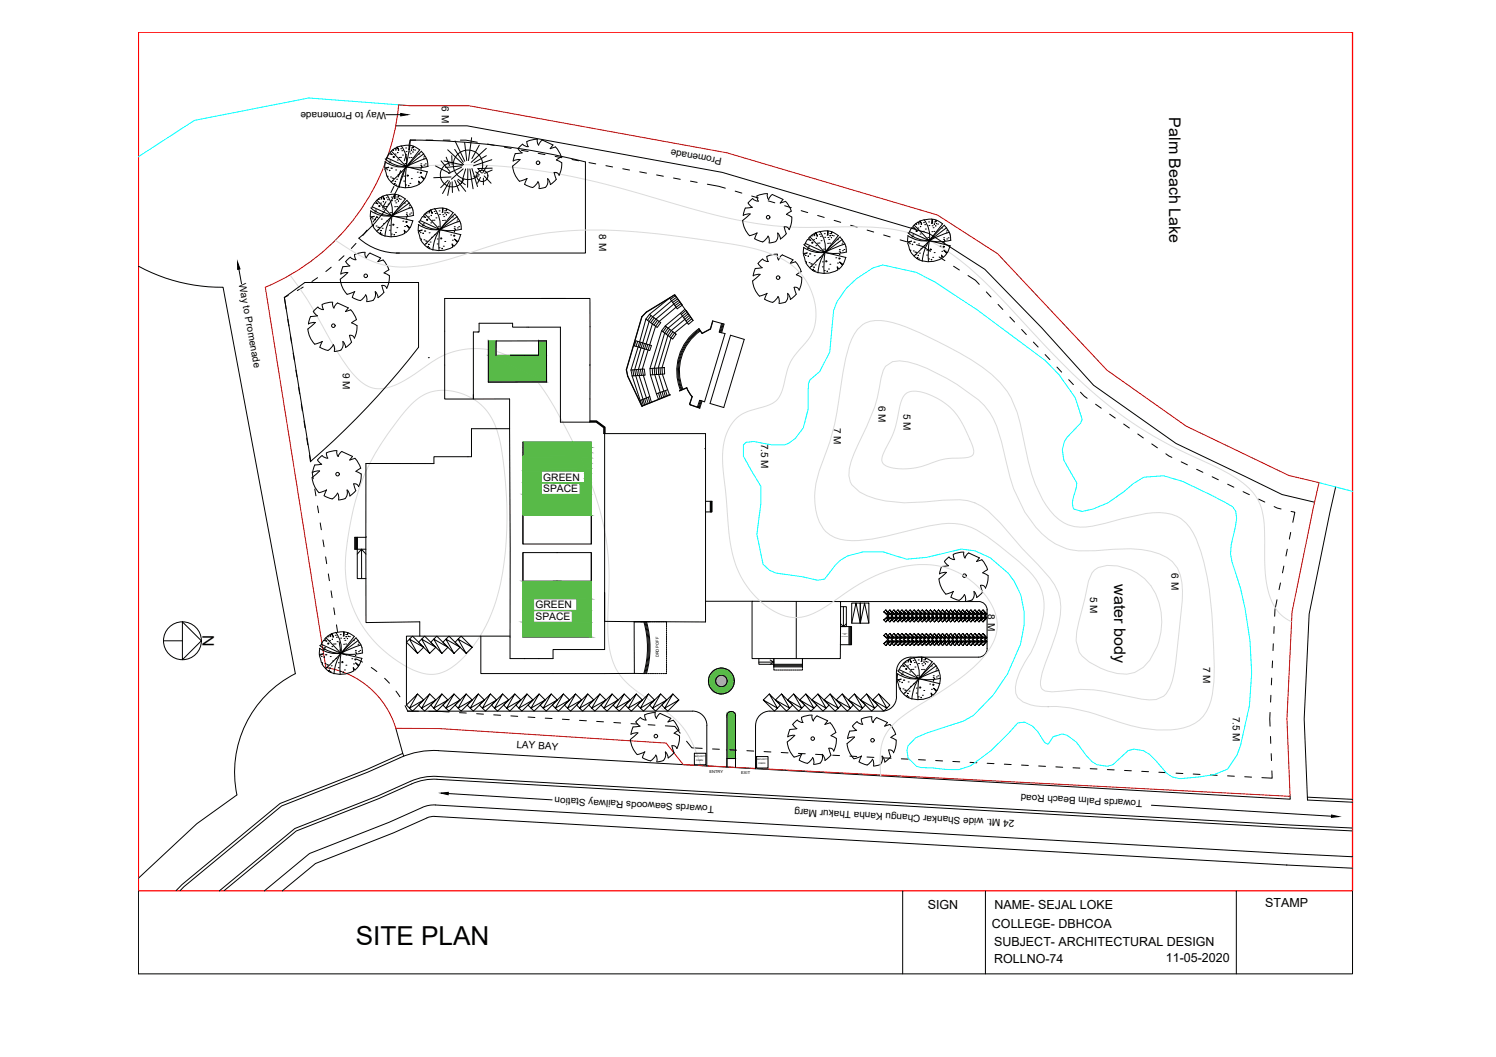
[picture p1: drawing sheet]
<svg xmlns="http://www.w3.org/2000/svg" width="841mm" height="594mm" viewBox="0 0 841 594" stroke-linecap="round" stroke-linejoin="round" font-family="sans-serif">
<defs><g id="words">
<text font-size="14.7" x="200" y="531">SITE PLAN</text>
<g font-size="9">
<text x="657" y="66" transform="rotate(90 657 66)">Palm Beach Lake</text>
<text x="626" y="328" transform="rotate(90 626 328)">water body</text>
<text x="114" y="357" transform="rotate(90 114 357)">N</text>
</g>
<g font-size="7">
<text x="711" y="510">STAMP</text>
<text x="522" y="511">SIGN</text>
<text x="559" y="511">NAME- SEJAL LOKE</text>
<text x="558" y="522">COLLEGE- DBHCOA</text>
<text x="559" y="532">SUBJECT- ARCHITECTURAL DESIGN</text>
<text x="559" y="541">ROLLNO-74</text>
<text x="655" y="541">11-05-2020</text>
</g>
<g font-size="5.8">
<text x="305" y="270">GREEN</text>
<text x="305" y="277">SPACE</text>
<text x="301" y="342">GREEN</text>
<text x="301" y="349">SPACE</text>
</g>
<g font-size="5.6">
<text x="248" y="60" transform="rotate(90 248 60)">6 M</text>
<text x="217" y="63" transform="rotate(-180 217 63)">Way to Promenade</text>
<text x="406" y="89" transform="rotate(-170 406 89)">Promenade</text>
<text x="337" y="132" transform="rotate(90 337 132)">8 M</text>
<text x="134" y="160" transform="rotate(80 134 160)">Way to Promenade</text>
<text x="193" y="210" transform="rotate(90 193 210)">9 M</text>
<text x="494" y="228" transform="rotate(90 494 228)">6 M</text>
<text x="508" y="232" transform="rotate(90 508 232)">5 M</text>
<text x="469" y="240" transform="rotate(90 469 240)">7 M</text>
<text x="428" y="249" transform="rotate(90 428 249)">7.5 M</text>
<text x="659" y="322" transform="rotate(90 659 322)">6 M</text>
<text x="613" y="335" transform="rotate(90 613 335)">5 M</text>
<text x="555" y="345" transform="rotate(90 555 345)">8 M</text>
<text x="676" y="375" transform="rotate(90 676 375)">7 M</text>
<text x="693" y="403" transform="rotate(90 693 403)">7.5 M</text>
<text x="290" y="420" transform="rotate(4 290 420)">LAY BAY</text>
<text x="642" y="450" transform="rotate(-177 642 450)">Towards Palm Beach Road</text>
<text x="401" y="453" transform="rotate(-177 401 453)">Towards Seawoods Railway Station</text>
<text x="570" y="461" transform="rotate(-177 570 461)">24 Mt. wide Shankar Changu Kanha Thakur Marg</text>
</g>
<g font-size="2.2">
<text x="370" y="369" transform="rotate(-90 370 369)">DROP OFF</text>
<text x="399" y="434">ENTRY</text>
<text x="417" y="435">EXIT</text>
</g>
<g font-size="1.3">
<text x="390" y="426">SECURITY</text>
<text x="391" y="427">CABIN</text>
<text x="425" y="427">SECURITY</text>
<text x="426" y="429">CABIN</text>
</g>
<g font-size=".6">
<text x="473" y="358">UNLOADING</text>
<text x="473" y="356">LOADING</text>
<text x="474" y="357">AND</text>
</g>
</g></defs>
<!-- layer: 0 -->
<path d="M78 18h682v483h-682z" fill="none" stroke="#f00" stroke-width=".72"/>
<g fill="none" stroke="#000" stroke-width=".56">
<path d="M217 64h8M222 71h41l143 26 116 34 32 20 32 33 29 33 46 32 60 29 18 4M231 79l-1 2M231 79a408 408 0 0 1 98 12v51h-106M231 79h3M231 79a79 79 0 0 1-29 55 33 33 0 0 0 23 8M239 79h4M249 79h4M259 79l9 1M305 79l6 2M225 96l-1 3M228 87l-1 3"/>
<path d="M274 81l4 1M284 83h3M293 84l4 1M303 86l3 1M312 88l4 1M322 90h3M331 91l4 1M341 93l3 1M350 95l4 1M360 97h3M369 98l4 1M217 113l-2 4"/>
<path d="M221 105l-1 3M379 100l3 1M388 102l4 1M398 104l10 2M413 107l4 2M423 110l3 1M432 113l4 1M434 109l6 3M441 116l4 1M450 118l4 1M200 137l-3 3M206 129l-2 3"/>
<path d="M212 122l-2 3M460 121l3 1M469 124l4 1M478 127l4 1M487 129l4 1M497 132l3 1M506 135l4 1M515 138l4 1 4 2M78 150a97 97 0 0 0 47 11l41 218a62 62 0 0 0-33 68l-22 16-33 31M134 151l2 8M179 156l-4 2M186 150l-3 3"/>
<path d="M193 144l-2 2M208 142l6 3M440 143l6 3M528 144l3 3M536 150l3 2M544 155l4 3 3 2M160 167l11-8h64v36a446 446 0 0 1-60 64zM162 179v4M162 166l-2 1 1 7M170 161l-3 2M190 170l6 3M304 168h28v69"/>
<path d="M318 168h-68v56h16M378 169l-11 9M379 171l-10 8M554 164l3 3M561 171l3 3M568 178l2 3M163 189l1 4M165 198v4M269 187h-3v37M275 192v23h32M279 200v-8h28v23M303 192v8h-16"/>
<path d="M315 184v53h20l4 3v4h58v106l-40-1M315 184h-27v-2h-19v5M360 196l-3 12M362 196l-3 12M365 181l-4 12M367 182l-4 11M411 188l7 3M574 185l3 3M581 192l3 3M588 199l2 3M166 208l1 4M168 218v3"/>
<path d="M241 201h.1M331 205h.1M368 211l3 10M370 210l3 10M594 206l3 3M601 213l2 3M169 227l1 4M171 237l1 3M266 222v2h20v17M332 237h3l5 3v109v-16M332 237h3l5 3v4M376 222h1l-16 6 9-4"/>
<path d="M399 227l8 2M607 220l4 4M616 227l3 2M624 233l3 2M632 238l3 3M172 246l1 4M174 256l1 4M192 254l6 3M263 257h-19v4M286 241l1 129h24v-5h29v-16h21M286 241h-21v16h-2M396 252h.1"/>
<path d="M640 244l3 2M648 249l3 3M655 255l4 2M664 260l4 1M175 265l1 4M177 275l1 4M673 264l3 1M681 268l4 2M690 272l4 2M699 276l3 2M751 274l-15 71-3 59 2 46 25 1M178 284l1 4"/>
<path d="M180 294l1 4M311 290h5M313 290h19v16h-38v-16h19M397 282h3v6h-3M399 282v6M400 282v6M708 281l3 1M716 285l4 1M726 299l-1 4M726 287l2 1-1 6M182 303v4M183 313l1 4"/>
<path d="M200 302v7M201 302v23h5M203 309l-2 2M206 302h-7v7h7M206 311l-3-2v16M294 306v-57h38v57M294 311v47h38v-47M313 311h19v16h-19M313 311h-19v16h19M545 311l6 3M722 318l-1 4M724 309l-1 3"/>
<path d="M185 323v3M186 332l1 4M311 327h5M397 338h26M423 338h50l-1 32h-49zM448 338v32M472 338h78M479 339h5v11h-5zM484 339h4v11h-4zM550 338a5 5 0 0 1 5 5M718 337l-1 9M720 328l-1 3"/>
<path d="M103 350l10 10-10 11zM188 342v3M189 351l1 4M236 349v9h51M236 358h-8v38M270 358v21l87-1M357 349v29M357 349h8M362 349a53 53 0 0 1 0 30M363 349a54 54 0 0 1 0 30h1M363 349a54 54 0 0 1 0 30M365 349h.1"/>
<path d="M365 349h1M366 349h1M368 349h.1M369 349h1M370 349h1M371 349h1M373 349h.1M374 349h1v1M375 350v1M375 352h.1M375 353v1M375 354v1"/>
<path d="M375 355v1M375 356v1M375 358h.1M375 359v1M375 360v1M473 341h3v11h-3h6v10h-7M473 351l1 1M474 341v11l2-1M477 352v10M478 352v10M479 350l2-11 3 11 2-11 2 11M497 348l1 2 2-3-1-1-2 2 3-1-2 3"/>
<path d="M498 356l2 3-3-2 2 2 1-1-2-2-1 1M498 343l2 3-3-2 2 2 1-1-2-2-1 1M499 348l1 2 3-3-2-1-2 2 3-1-2 3M500 356l2 3-3-2 2 2 2-1-3-2-1 1M500 343l2 3-3-2 2 2 2-1-3-2-1 1M501 348l2 2 2-3-1-1-3 2 3-1-1 3M503 356l1 3-3-2 3 2 1-1-2-2-2 1M503 343l1 3-3-2 3 2 1-1-2-2-2 1M504 348l1 2 2-3-1-1-2 2 3-1-2 3M505 356l2 3-3-2 2 2 1-1-2-2-1 1M505 343l2 3-3-2 2 2 1-1-2-2-1 1M506 348l1 2 2-3-1-1-2 2 3-1-2 3"/>
<path d="M507 356l2 3-3-2 2 2 1-1-2-2-1 1M507 343l2 3-3-2 2 2 1-1-2-2-1 1M508 348l1 2 3-3-1-1-3 2 3-1-2 3M509 356l2 3-3-2 3 2 1-1-3-2-1 1M509 343l2 3-3-2 3 2 1-1-3-2-1 1M511 348l1 2 2-3-1-1-2 2 2-1-1 3M512 356l1 3-2-2 2 2 1-1-2-2-1 1M512 343l1 3-2-2 2 2 1-1-2-2-1 1M513 348l1 2 2-3-1-1-2 2 3-1-2 3M514 356l2 3-3-2 2 2 1-1-2-2-1 1M514 343l2 3-3-2 2 2 1-1-2-2-1 1M515 348l1 2 2-3-1-1-2 2 3-1-2 3"/>
<path d="M516 356l2 3-3-2 2 2 1-1-2-2-1 1M516 343l2 3-3-2 2 2 1-1-2-2-1 1M517 348l1 2 3-3-1-1-3 2 3-1-2 3M518 356l2 3-3-2 3 2 1-1-3-2-1 1M518 343l2 3-3-2 3 2 1-1-3-2-1 1M520 348l1 2 2-3-1-1-2 2 2-1-1 3M521 356l1 3-2-2 2 2 1-1-2-2-1 1M521 343l1 3-2-2 2 2 1-1-2-2-1 1M522 348l1 2 2-3-1-1-2 2 3-1-2 3M523 356l2 3-3-2 2 2 1-1-2-2-1 1M523 343l2 3-3-2 2 2 1-1-2-2-1 1M524 348l1 2 3-3-2-1-2 2 3-1-2 3"/>
<path d="M525 356l2 3-3-2 2 2 2-1-3-2-1 1M525 343l2 3-3-2 2 2 2-1-3-2-1 1M526 348l2 2 2-3-1-1-3 2 3-1-1 3M528 356l1 3-3-2 3 2 1-1-2-2-2 1M528 343l1 3-3-2 3 2 1-1-2-2-2 1M529 348l1 2 2-3-1-1-2 2 3-1-2 3M530 356l2 3-3-2 2 2 1-1-2-2-1 1M530 343l2 3-3-2 2 2 1-1-2-2-1 1M531 348l1 2 2-3-1-1-2 2 3-1-2 3M532 356l2 3-3-2 2 2 1-1-2-2-1 1M532 343l2 3-3-2 2 2 1-1-2-2-1 1M533 348l1 2 3-3-1-1-3 2 3-1-2 3"/>
<path d="M534 356l2 3-3-2 3 2 1-1-3-2-1 1M534 343l2 3-3-2 3 2 1-1-3-2-1 1M536 348l1 2 2-3-1-1-2 2 2-1-1 3M537 356l1 3-2-2 2 2 1-1-2-2-1 1M537 343l1 3-2-2 2 2 1-1-2-2-1 1M538 348l1 2 2-3-1-1-2 2 3-1-2 3M539 356l2 3-3-2 2 2 1-1-2-2-1 1M539 343l2 3-3-2 2 2 1-1-2-2-1 1M540 348l1 2 3-3-2-1-2 2 3-1-2 3M541 356l2 3-3-2 2 2 2-1-3-2-1 1M541 343l2 3-3-2 2 2 2-1-3-2-1 1M542 348l2 2 2-3-1-1-3 2 3-1-1 3"/>
<path d="M544 356l1 3-3-2 3 2 1-1-2-2-2 1M544 343l1 3-3-2 3 2 1-1-2-2-2 1M545 348l1 2 2-3-1-1-2 2 3-1-2 3M546 356l2 3-3-2 2 2 1-1-2-2-1 1M546 343l2 3-3-2 2 2 1-1-2-2-1 1M547 348l1 2 2-3-1-1-2 2 3-1-2 3M548 356l2 3-3-2 2 2 1-1-2-2-1 1M548 343l2 3-3-2 2 2 1-1-2-2-1 1M549 348l1 2 3-3-1-1-3 2 3-1-2 3M550 356l2 3-3-2 3 2 1-1-3-2-1 1M550 343l2 3-3-2 3 2 1-1-3-2-1 1M552 348l1 2 2-3-1-1-2 2 2-1-1 3"/>
<path d="M553 356l1 3-2-2 2 2 1-1-2-2-1 1M553 343l1 3-2-2 2 2 1-1-2-2-1 1M555 343v22M716 352v4M92 360h11M191 361l1 6M192 367l3 1M200 370l4 2M209 375l3 2M238 364l-8-5 5 8 3-3-6-6-4 3 7 6M245 364l-8-5 5 8 3-3-6-6-4 3 7 6M252 364l-8-5 4 8 4-3-6-6-4 3 6 6"/>
<path d="M259 364l-8-5 4 8 4-3-7-6-3 3 6 6M265 364l-7-5 4 8 3-3-6-6-3 3 6 6M357 378l5 1M362 379h1M364 379h1M366 379h.1M367 379h1M368 379h1M369 379h1M370 379h1M372 379h.1M373 379h1"/>
<path d="M375 378l-1 1M375 361v1M375 362v1M375 364h.1M375 365v1M375 366v1M375 367v1M375 368v1M375 370h.1M375 371v1M375 372v1M375 373v1"/>
<path d="M375 374v1M375 376h.1M375 377v1M427 370v3h24M433 371l2 1h-8M435 376v1h1M435 370v6M435 374h16M435 375h16M435 372l-2 1M436 377h1M437 377h1"/>
<path d="M438 377h1M440 377h.1M441 377h1M442 377h1M443 377h1M444 377h1M446 377h1M447 377h1M448 377h1M449 377h1M451 376v1M451 370v6"/>
<path d="M497 362l1 1 2-2-1-2-2 3 3-2-2 3M499 362l1 1 3-2-2-2-2 3 3-2-2 3M501 362l2 1 2-2-1-2-3 3 3-2-1 3M504 362l1 1 2-2-1-2-2 3 3-2-2 3M506 362l1 1 2-2-1-2-2 3 3-2-2 3M508 362l1 1 3-2-1-2-3 3 3-2-2 3M511 362l1 1 2-2-1-2-2 3 2-2-1 3M513 362l1 1 2-2-1-2-2 3 3-2-2 3M515 362l1 1 2-2-1-2-2 3 3-2-2 3M517 362l1 1 3-2-1-2-3 3 3-2-2 3M520 362l1 1 2-2-1-2-2 3 2-2-1 3M522 362l1 1 2-2-1-2-2 3 3-2-2 3"/>
<path d="M524 362l1 1 3-2-2-2-2 3 3-2-2 3M526 362l2 1 2-2-1-2-3 3 3-2-1 3M529 362l1 1 2-2-1-2-2 3 3-2-2 3M531 362l1 1 2-2-1-2-2 3 3-2-2 3M533 362l1 1 3-2-1-2-3 3 3-2-2 3M536 362l1 1 2-2-1-2-2 3 2-2-1 3M538 362l1 1 2-2-1-2-2 3 3-2-2 3M540 362l1 1 3-2-2-2-2 3 3-2-2 3M542 362l2 1 2-2-1-2-3 3 3-2-1 3M545 362l1 1 2-2-1-2-2 3 3-2-2 3M547 362l1 1 2-2-1-2-2 3 3-2-2 3M549 362l1 1 3-2-1-2-3 3 3-2-2 3"/>
<path d="M550 369h-38a8 8 0 0 0-8 8v15a8 8 0 0 1-8 8h-63a8 8 0 0 0-8 8v24M552 362l1 1 2-2-1-2-2 3 2-2-1 3M555 364a5 5 0 0 1-5 5M715 371v4M716 362v4M216 381l3 3M223 388l2 4M228 397l1 3M229 400h160a8 8 0 0 1 8 8v23M229 400h6M235 390l-7 6 4 4 6-7-3-3-5 8 8-5M241 400h11"/>
<path d="M242 390l-7 6 4 4 6-7-3-3-5 8 8-5M248 390l-6 6 4 4 6-7-4-3-4 8 8-5M255 390l-6 6 3 4 7-7-4-3-4 8 8-5M262 390l-6 6 3 4 6-7-3-3-4 8 7-5M269 390l-6 6 3 4 6-7-3-3-5 8 8-5M276 390l-7 6 4 4 6-7-3-3-5 8 8-5M283 390l-7 6 4 4 6-7-3-3-5 8 8-5M289 390l-6 6 4 4 6-7-4-3-4 8 8-5M296 390l-6 6 3 4 7-7-4-3-4 8 8-5M303 390l-6 6 3 4 7-7-4-3-4 8 8-5M310 390l-6 6 3 4 6-7-3-3-5 8 8-5M317 390l-7 6 4 4 6-7-3-3-5 8 8-5"/>
<path d="M324 390l-7 6 4 4 6-7-3-3-5 8 8-5M330 390l-6 6 4 4 6-7-4-3-4 8 8-5M337 390l-6 6 3 4 7-7-4-3-4 8 8-5M344 390l-6 6 3 4 6-7-3-3-4 8 7-5M351 390l-6 6 3 4 6-7-3-3-5 8 8-5M358 390l-7 6 4 4 6-7-3-3-5 8 8-5M365 390l-7 6 4 4 6-7-3-3-5 8 8-5M371 390l-6 6 4 4 6-7-4-3-4 8 8-5M378 390l-6 6 3 4 7-7-4-3-4 8 8-5M432 390l7 6-4 4-6-7 3-3 5 8-8-5M439 390l7 6-4 4-6-7 3-3 5 8-8-5M446 390l6 6-3 4-6-7 3-3 5 8-8-5"/>
<path d="M453 390l6 6-3 4-6-7 3-3 5 8-8-5M460 390l6 6-3 4-7-7 4-3 4 8-8-5M467 390l6 6-3 4-7-7 4-3 4 8-8-5M474 390l6 6-4 4-6-7 4-3 4 8-8-5M480 390l7 6-4 4-6-7 3-3 5 8-8-5M487 390l6 6-3 4-6-7 3-3 5 8-8-5M494 390l6 6-3 4-6-7 3-3 5 8-8-5M589 397h.1M714 391v4M715 381v4M223 409l3 14-20 9-49 20-55 45-3 4M258 401h4"/>
<path d="M268 401h4M278 402h3M287 402l4 1M297 403h4M307 404h3M316 404h4M326 405h4M335 405l4 1M345 406h4M355 407h4M364 407l4 1M371 401l6 3"/>
<path d="M374 408h5l3 4M386 417l3 3 6 1M413 402v29M414 402a2.4 2.4 0 0 0-3-2 2.4 2.4 0 0 0-2 2v29v-5h4M459 402l6 3M493 403l6 3M714 400v8M714 414v4M225 426l-18 8-49 19-57 48M226 423l1 2M246 438l514 29M246 438h-6l-6 2-21 9-46 18-41 34"/>
<path d="M247 422l478 27v-1M247 422h-11l-11 4M390 423h7v7h-7zM401 421h3M410 421l4 1M420 422h4M425 425h7v7h-7zM430 422l3 1M439 423h4M449 423l4 1M458 424h4M468 424l4 1"/>
<path d="M478 425h4M487 425l4 1M497 426h4M507 426l4 1M516 427h4M526 427l4 1M536 428h4M545 428l4 1M555 429h4M565 429l3 1M574 430h4M584 431h4"/>
<path d="M594 431h3M603 432h4M613 432h4M623 433h3M632 433h4M642 434h4M651 434h4M661 435h4M671 435h4M680 436h4M690 436h4M700 437h4"/>
<path d="M715 424v3M715 433v4h-6M240 460l-19 8-44 17-18 16M244 459l479 27M245 459l-5 1M252 446l58 4M647 453l102 6M735 448l25 1M724 480l-481-28-5 1-19 9-45 18-25 21M724 480h.1M724 480l36 2M760 465l-518-29-5 1-5 2-20 8-46 19-43 35"/>
<path d="M723 486h.1M723 486l37 2M78 501v46h682v-46M507 501v46M554 501v46M695 501v46"/>
<circle cx="103" cy="360" r="11"/>
<circle cx="406" cy="383" r="7"/>
<circle cx="406" cy="383" r="3"/>
</g>
<g fill="#58ba48" stroke="#58ba48" stroke-width=".56">
<path d="M411 400h1z"/>
<path d="M303 192h4z"/>
<path d="M275 192h4z"/>
<path d="M275 200h32v15z"/>
<path d="M331 269h1v2z"/>
<path d="M411 400h1zM410 400h2z"/>
<path d="M410 400h2zM410 400h2z"/>
<path d="M410 400l3 1zM409 401h4z"/>
<path d="M409 401h4zM409 401h4h-4z"/>
<path d="M409 401h4zM409 401h4h-4z"/>
<path d="M409 401l4 1v-1zM409 401l4 1h-4z"/>
<path d="M409 402h4zM409 402h4h-4z"/>
<path d="M409 402l4 19v-19zM409 402l4 19h-4zM409 421l4 1zM409 421l4 1z"/>
<path d="M409 422l4 4v-4zM409 422l4 4h-4z"/>
<path d="M303 192l4 8v-8zM303 192l4 8h-4z"/>
<path d="M287 200h20zM279 200h28z"/>
<path d="M275 192l4 8v-8zM275 192l4 8h-4z"/>
<path d="M275 200v15h32zM275 215h32z"/>
<path d="M322 249l10 2v-2zM322 249l10 2h-8z"/>
<path d="M294 249l30 2-2-2zM294 249l30 2h-30z"/>
<path d="M324 251l8 3v-3zM324 251l8 3h-7z"/>
<path d="M294 251l31 3-1-3zM294 251l31 3h-31z"/>
<path d="M294 254l32 2-1-2zM294 254l32 2h-32z"/>
<path d="M325 254l7 3v-3zM325 254l7 3h-6z"/>
<path d="M294 256l32 1v-1zM294 256l32 1h-32z"/>
<path d="M326 257l6 3v-3zM326 257l6 3h-4z"/>
<path d="M294 257l34 3-2-3zM294 257l34 3h-34z"/>
<path d="M328 260l4 3v-3zM328 260l4 3h-3z"/>
<path d="M294 260l35 3-1-3zM294 260l35 3h-35z"/>
<path d="M294 263l36 2-1-2zM294 263l36 2h-36z"/>
<path d="M329 263l3 3v-3zM329 263l3 3h-2z"/>
<path d="M329 265l1 1v-1zM329 265l1 1h-1z"/>
<path d="M330 266l2 3v-3zM330 266l2 3h-1z"/>
<path d="M329 266l2 3-1-3zM329 266l2 3h-2z"/>
<path d="M294 265l10 6v-6zM294 265l10 6h-10z"/>
<path d="M329 269l3 2-1-2zM329 269l3 2h-3z"/>
<path d="M331 269l1 2zM332 271v1z"/>
<path d="M294 271h38zM294 271h38z"/>
<path d="M326 271l6 1v-1zM326 271l6 1h-6z"/>
<path d="M294 271l10 7v-7zM294 271l10 7h-10z"/>
<path d="M326 272l6 6v-6zM326 272l6 6h-6z"/>
<path d="M294 278l38 12v-12zM294 278l38 12h-38z"/>
<path d="M294 327l38 10v-10zM294 327l38 10h-38z"/>
<path d="M294 337l6 6v-6zM294 337l6 6h-6z"/>
<path d="M324 337l8 6v-6zM324 337l8 6h-8z"/>
<path d="M294 343h38zM294 343h38z"/>
<path d="M294 343l6 7v-7zM294 343l6 7h-6z"/>
<path d="M322 343l10 7v-7zM322 343l10 7h-10z"/>
<path d="M294 350l38 8v-8zM294 350l38 8h-38z"/>
<path d="M405 376h2zM404 376h3z"/>
<path d="M404 376h4zM403 376h5z"/>
<path d="M403 376h6zM402 376h1h6z"/>
<path d="M402 376l8 1-1-1zM401 377l1-1 8 1z"/>
<path d="M401 377l10 1-1-1zM401 377l10 1h-11z"/>
<path d="M400 378l12 1-1-1zM400 378l12 1h-12z"/>
<path d="M400 379l12 1v-1zM400 379l12 1h-13z"/>
<path d="M406 380h6zM406 380h6z"/>
<path d="M399 380h6zM399 380h6z"/>
<path d="M406 380h6zM406 380h6z"/>
<path d="M399 380h6zM399 380h6z"/>
<path d="M406 380h6zM406 380h6z"/>
<path d="M399 380h6zM399 380h5z"/>
<path d="M407 380h5zM407 380h5z"/>
<path d="M399 380h5zM399 380h5z"/>
<path d="M407 380l5 1v-1zM407 380l5 1z"/>
<path d="M399 380l4 1 1-1zM399 380l4 1h-4z"/>
<path d="M408 381h4zM408 381h4z"/>
<path d="M399 381h4zM399 381h4z"/>
<path d="M408 381h5h-1zM408 381h5h-5z"/>
<path d="M399 381h4zM399 381h4h-5z"/>
<path d="M408 381l5 1v-1zM408 381l5 1h-4z"/>
<path d="M398 381l5 1v-1zM398 381l5 1h-5z"/>
<path d="M409 382h4zM409 382h4z"/>
<path d="M398 382h5zM398 382h5z"/>
<path d="M409 382h4zM409 382h4h-4z"/>
<path d="M398 382h4h1zM398 382h4h-4z"/>
<path d="M409 382l4 1v-1zM409 382l4 1h-4z"/>
<path d="M398 382l4 1v-1zM398 382l4 1h-4z"/>
<path d="M409 383h4zM409 383h4h-4z"/>
<path d="M398 383h4zM398 383h4h-4z"/>
<path d="M409 383l4 1v-1zM409 383l4 1h-4z"/>
<path d="M398 383l5 1-1-1zM398 383l5 1h-5z"/>
<path d="M409 384h4zM409 384h4z"/>
<path d="M398 384h5zM398 384h5z"/>
<path d="M409 384h4zM409 384h4h-5z"/>
<path d="M398 384h5zM398 384h5h-5z"/>
<path d="M408 384l4 1 1-1zM408 384l4 1h-4z"/>
<path d="M398 384l5 1zM398 384l5 1h-4z"/>
<path d="M408 385h4zM408 385h4z"/>
<path d="M399 385h4zM399 385h4z"/>
<path d="M408 385h4zM407 385h1h4z"/>
<path d="M399 385h5zM399 385h5h-5z"/>
<path d="M407 385h5zM407 386h5z"/>
<path d="M399 385l5 1zM399 385l5 1z"/>
<path d="M407 386h5zM406 386h6z"/>
<path d="M399 386h6zM399 386h6z"/>
<path d="M406 386h6zM406 386h6z"/>
<path d="M399 386h6zM399 386h6z"/>
<path d="M406 386h6zM406 386h6z"/>
<path d="M399 386h6zM399 386h6z"/>
<path d="M399 386l13 1v-1zM399 386l13 1h-12z"/>
<path d="M400 387l11 1 1-1zM400 387l11 1h-11z"/>
<path d="M400 388h10h1zM400 388h10h-9z"/>
<path d="M401 388l8 1 1-1zM401 388l8 1h-7z"/>
<path d="M402 389h6h1zM402 389h6z"/>
<path d="M403 389h5zM403 389l4 1z"/>
<path d="M404 390h3zM404 390h2z"/>
</g>
<path d="M231 59l-57-4-65 13-31 20M476 162l5-5 10-6 5-2 19 4 10 5 24 16 39 29 7 8 9 13 4 12-1 2-7 8a13 13 0 0 0 0 16l5 9-2 12v3l5 1a51 51 0 0 0 29-15l6-4 11-1 11 4 28 14 2 2v4l-3 15v6l1 4a180 180 0 0 1 9 81l-5 22-2 6-5 7-7 3-20 3-4-1-3-3-6-7a13 13 0 0 0-16-5l-8 8a12 12 0 0 1-15-5l-6-8-5-4h-3l-5 1-3 4-2-1-4-6-3-3-4-2h-4l-15 16-11 8-7 3-21-2h-3l-4-5-1-4 1-3 4-4 7-3 20-7 5-3a82 82 0 0 0 29-51 39 39 0 0 0-36-42l-19 4-11 1-7-2a34 34 0 0 0-31 3l-2 3-6 7-4 1-9-2-15-2-4-2-3-3-3-17 2-17v-10l-10-17v-6l1-1 5-1 10 2a15 15 0 0 0 18-10l2-10 1-14v-2l6-5 5-11 3-24 2-5zM742 271l18 5" fill="none" stroke="#0ff" stroke-width=".56"/>
<path d="M225 64h4l-4 1zM134 147l1 4h-1zM248 446l4-1v2zM749 458l4 1h-4z" fill="#000" stroke="#000" stroke-width=".56"/>
<path d="M215 95a352 352 0 0 1 92 2l29 5 42 12a245 245 0 0 0 86 14 198 198 0 0 1 37 1 88 88 0 0 1 48 25l10 10 14 15a357 357 0 0 0 64 59 379 379 0 0 0 52 27 37 37 0 0 1 19 18l1 1a66 66 0 0 1 2 25 61 61 0 0 0 4 30l3 4a21 21 0 0 0 8 7M189 135a74 74 0 0 0 28 14 74 74 0 0 0 37-4l6-2a208 208 0 0 1 103-12l30 3a170 170 0 0 1 41 9 35 35 0 0 1 23 44l-3 5a39 39 0 0 0-14 26 13 13 0 0 1-11 11 27 27 0 0 0-17 8 38 38 0 0 0-5 30l2 26a63 63 0 0 0 11 37 39 39 0 0 0 27 17h4l5-2 11-6a97 97 0 0 1 44-21 43 43 0 0 1 49 31 32 32 0 0 1-13 26 317 317 0 0 1-38 26 29 29 0 0 0-14 29v6M163 155a314 314 0 0 1 26 41l2 3a44 44 0 0 0 17 18 20 20 0 0 0 18-2l11-8a43 43 0 0 1 57-1l2 2a143 143 0 0 1 25 39 165 165 0 0 1 21 84v14a58 58 0 0 0 5 32l3 4 4 4 15 11a50 50 0 0 1 24 31l1 3M482 185a16 16 0 0 1 17-4 179 179 0 0 1 53 25 48 48 0 0 1 22 32 200 200 0 0 0 8 34 38 38 0 0 0 19 23 32 32 0 0 0 20-1l10-3a52 52 0 0 1 28-2 22 22 0 0 1 13 14 172 172 0 0 1 10 60 84 84 0 0 1-2 34 22 22 0 0 1-22 13 105 105 0 0 1-42-9 77 77 0 0 0-31-4 20 20 0 0 1-13-5 15 15 0 0 1 2-15l2-5a56 56 0 0 0 11-37 34 34 0 0 0-14-19l-7-6a73 73 0 0 0-23-15h-3a53 53 0 0 0-25 2 110 110 0 0 1-39 7 18 18 0 0 1-17-17 43 43 0 0 1 2-22 163 163 0 0 0 12-50 85 85 0 0 1 7-27zM498 206l4-3a32 32 0 0 1 19 4 116 116 0 0 1 32 21 44 44 0 0 1 10 20 124 124 0 0 0 13 40 40 40 0 0 0 30 22h10a78 78 0 0 1 36 1 19 19 0 0 1 13 21l-2 25a93 93 0 0 1-5 30 11 11 0 0 1-12 6l-14-2a79 79 0 0 0-35-3l-6 1-3-1a4 4 0 0 1-3-5l3-10a92 92 0 0 0 8-32 25 25 0 0 0-6-16l-15-17-13-14a31 31 0 0 0-32-13 91 91 0 0 1-38-1 21 21 0 0 1-14-9 22 22 0 0 1 2-16 204 204 0 0 0 13-31 51 51 0 0 1 5-18zM231 228a27 27 0 0 1 34-4 36 36 0 0 1 17 27 203 203 0 0 1-3 86 67 67 0 0 1-28 40 23 23 0 0 1-23-3 64 64 0 0 1-33-70 130 130 0 0 1 36-76zM509 222a14 14 0 0 1 14 0 36 36 0 0 1 21 22l3 8a4 4 0 0 1 0 4 4 4 0 0 1-5 1h-4a44 44 0 0 0-19 5 30 30 0 0 1-22-1l-1-2 1-4a69 69 0 0 0 9-28zM615 320a20 20 0 0 1 21 0 31 31 0 0 1 17 35 35 35 0 0 1-10 20 19 19 0 0 1-20 2 30 30 0 0 1-16-10l-2-7v-5l7-28 2-5z" fill="none" stroke="#dbdbdb" stroke-width=".56"/>
<path d="M224 59a123 123 0 0 1-75 102l34 214a49 49 0 0 1 40 34h24l127 9 10 12 341 18-2-44 3-60 16-73-17-4-58-27-45-32-61-65-34-22-118-35-145-27h-40" fill="none" stroke="#b80000" stroke-width=".56"/>
<!-- layer: plan line -->
<path d="M244 261h-38v89l30-1M206 302h.1" fill="none" stroke="#000" stroke-width=".56"/>
<!-- layer: l1 -->
<g fill="none" stroke="#000" stroke-width=".56">
<path d="M363 179l-8 29M365 177l-2 2M366 177l-2 3M367 178l-2 3M368 179l-2 2M369 179l-2 3M376 168l-13 8-2 2-9 30 1 3 8 17M376 168l3-2 11 14M376 168l-11 9 6 4-2 3-6-5M376 168l5 6 2-2M379 166l-16 9-2 3-9 30 1 3 8 17M379 166l5 5"/>
<path d="M380 166l-3 2M380 167l-2 2M381 168l-3 2M382 169l-3 2M382 170l-3 2M383 171l-12 10-2 2-8 25M385 174l-11 9M386 175l-3 2M386 174l4 6-3 2-4-6M386 175l-10 9-2 3-6 20v4M387 176l-3 3M388 177l-11 9-2 3-5 18v3"/>
<path d="M388 178l-2 2M389 179l-10 8-2 3-5 17v3l3 9-6 2M357 192l9 2-1 3-8-3zM358 192v3M360 192l-1 3M361 193l-1 3M362 193l-1 3M363 193l-1 3M364 194l-1 2M370 180l-2 3M372 186l-7 21M374 183l6 5-2 3-6-5z"/>
<path d="M375 184l-2 3M376 185l-1 3M378 186l-2 3M393 185l2 2 4-2 2-5 6 2-1 5M393 185a29 29 0 0 0-10 34M393 185a28 28 0 0 0-10 34M393 186a28 28 0 0 0-10 33M394 186a27 27 0 0 0-10 33M401 180l-2 5-4 2-2-2M406 182l-2 5h4l-12 39-3-1-1 4M406 182l-1 5M407 182l-2 5"/>
<path d="M411 188l-12 39M418 191l-11 38M355 208l7-1 1 4h-8M355 208v3M355 211l6 17M356 208v3M357 208l5 20M358 208v3M359 208l1 3M359 211l5 16M360 208l1 3M361 207l4 16-5 2"/>
<path d="M365 207h8l1 3-8 1zM366 211l3 10M367 207v4M369 207v4M371 207v3M373 220l1 3M374 219l1 3M375 219l1 3-6 2-1-3M382 220l4-2 3 5M386 218l-4 2M386 218l3 5-1 4v1l5 1 2-4M361 225l1 3"/>
<path d="M362 224l1 3M364 223l1 3M365 223l1 3M370 221l1 3M371 221l1 3M372 220l1 3M388 227l5 2M394 225l-1 4"/>
</g>
<!-- layer: 0 -->
<g fill="#7aafdf" stroke="#7aafdf" stroke-width=".56">
<path d="M405 380h1zM405 380h1z"/>
<path d="M405 380h2zM404 380h3z"/>
<path d="M404 380h3zM404 380h3z"/>
<path d="M404 380l4 1zM404 380l4 1h-5z"/>
<path d="M403 381h5zM403 381h5h-5z"/>
<path d="M403 381l6 1-1-1zM403 381l6 1h-6z"/>
<path d="M403 382h6zM403 382h6h-7z"/>
<path d="M402 382l7 1v-1zM402 382l7 1h-7z"/>
<path d="M402 383h7zM402 383h7h-7z"/>
<path d="M402 383l7 1v-1zM402 383l7 1h-6z"/>
<path d="M403 384h5h1zM403 384h5h-5z"/>
<path d="M403 384l5 1v-1zM403 384l5 1h-5z"/>
<path d="M403 385h4h1zM403 385h4z"/>
<path d="M404 385h3zM404 385l3 1z"/>
<path d="M404 386h3zM404 386h2z"/>
<path d="M405 386h1zM405 386h1z"/>
</g>
<!-- layer: finiture -->
<g fill="none" stroke="#000" stroke-width=".56">
<path d="M256 79l5 12M265 77l-2 13M302 78v2l1 2 2-3M302 78l-4 1a2 2 0 0 0-2 1 2 2 0 0 0 1 2h-2a2.1 2.1 0 0 0-2-1 2.1 2.1 0 0 0-1 2v1l2 2h-1a3 3 0 0 0-4 3l-1 1M216 94h2l-2 1 1 4h1v1l1 1 2 3M216 91a17 17 0 0 0 12 3M217 89a17 17 0 0 0 11 5M217 91l-1 3M217 95h.1M219 92h.1M219 91h.1M219 90h.1"/>
<path d="M219 86l1 1-1-1-2 4M220 99h.1M220 95h.1M220 85l8 9-11-5M222 87h.1M222 84h.1M222 96h.1M223 83v1l-1-1-1 1v1v-1l-2 2M223 90h.1M224 98h.1M224 89h.1M225 88h.1"/>
<path d="M225 84h.1M225 82a15 15 0 0 1 3 12M226 97h.1M226 85h.1M226 87h.1M227 99h.1M228 92h.1M228 83h.1M228 85h.1M228 94h.1M228 94l-8 8M228 94l12 3"/>
<path d="M229 94l-1 12M230 84h.1M230 89h.1M230 85h.1M231 86h.1M231 89h.1M231 83h.1M232 82v1l1-1 3 2-8 10 10-8M232 82h-2v2v-2l-7 1 1 1-1-1M233 84h.1M235 97h.1M235 87h.1"/>
<path d="M236 100h.1M237 93h.1M237 92h.1M237 85l3 5M237 85l-9 9M238 89h.1M238 93h.1M238 88h.1M239 92h.1M240 89l-12 5M240 97l-1 3-2-1 1 2M240 91l1 3"/>
<path d="M241 93l-7 1h-5l-3 5-1 6M245 93l8 4M248 90l5 6M250 90l10 3M251 88l2 5M252 84l9 9M254 99l-10 1M254 87v5M255 91a7 7 0 0 0-7 6 7 7 0 0 0 5 8 7 7 0 0 0 8-4M256 84l4 7M259 94l-7 3M260 93l-10 1"/>
<path d="M260 95l-6 6M261 80l1 10M262 95l-3 8M263 95v10M264 95l2 11M265 95l3 10M267 97l2 1M269 99h-3M269 82l-4 7M270 100l-2 3M271 96a8 8 0 0 0-8-12 8 8 0 0 0-8 11 8 8 0 0 0 13 4M272 99l4 4"/>
<path d="M273 87l-7 5M273 83l-8 8M274 93l-3 4M276 90l-10 3M277 96l-5 1M277 95h-8l2 2M288 91l4-1-1 1a4 4 0 0 0-2 6l1 3a3 3 0 0 0 6 1v-1v1a2.2 2.2 0 0 0-1 2 2.2 2.2 0 0 0 2 2 4 4 0 0 0 5-3l1 2v2M311 81l-2 3 3-1 3 3a2.1 2.1 0 0 1 0 2 2.1 2.1 0 0 1-2 2M313 90a3 3 0 0 1 3 5l-2 3M314 99l-1-2h-1v1a3 3 0 0 1-1 5l-2 1-1-4M208 118a17 17 0 0 0 12 3M208 117a17 17 0 0 0 12 4"/>
<path d="M208 119v3h2l-2 1 1 4h1l2 3 1 1h1v1l1-1v1a15 15 0 0 0 13-1l-1-2 1 2 2-2-1-2 2 1 1-4M211 119h.1M211 118h.1M212 113l8 8-11-5M214 114h.1M214 112h.1M215 118h.1M216 116h.1M217 116h.1M217 111h.1M217 109a15 15 0 0 1 3 12M218 112h.1"/>
<path d="M218 115h.1M220 119h.1M220 111h.1M220 113h.1M220 100h.1M221 102h.1M221 100h.1M221 104l1-1v1h1v1M222 112h.1M222 116h.1M222 113h.1M223 114h.1"/>
<path d="M223 116h.1M223 101h.1M223 111h.1M224 110v1v-1l4 2M224 110l-2-1v3v-3l-7 1 1 2-1-2v2l-1-1-1 1-2 1 1 2-1-1-2 3M225 112h.1M227 102h.1M227 114h.1M228 112l-8 9 10-7M228 104h.1M228 120h.1M230 116h.1"/>
<path d="M230 115h.1M230 103h.1M231 120h.1M231 100h.1M232 117l-12 4M236 104a15 15 0 0 1-13 0M238 101l-2 2-1-1 1 2M241 120h.1M241 118v1h-1v1v-1l-2 2M244 119h.1M244 117a15 15 0 0 1 3 12M247 119h.1"/>
<path d="M248 119h.1M249 117l-7 1 1 2-1-2M249 117v2v-2h2v2v-1l4 2M250 118h.1M252 101l-4 4M252 120h.1M253 102l-4 7M253 103l-1 7M254 102v6M255 119l-8 10 10-7M256 101l2 6M257 102l5 6"/>
<path d="M257 101l5 3M272 100v4M307 105l-4 1M308 101v2l-1 2M421 114l2 2M423 117h-1a3 3 0 0 0-4 2v2l4-1-5 4M431 109v2l1 1 2-3M431 109h-3a2.1 2.1 0 0 0-2 2 2.1 2.1 0 0 0 0 2h-1a2.1 2.1 0 0 0-3-1 2.1 2.1 0 0 0-1 2M440 112l-1 2 3-1 2 3a2.1 2.1 0 0 1 0 3 2.1 2.1 0 0 1-1 1h-1M209 123h.1M211 127h.1M212 122h.1"/>
<path d="M212 128h.1M213 129h.1M213 128h.1M214 123h.1M215 128h.1M216 126h.1M217 124h.1M219 129h.1M219 127h.1M220 132h.1M220 121h.1M220 121l12 3"/>
<path d="M220 121l-2 5-2 7M220 121v12M220 121l-8 9M222 131h.1M223 128h.1M226 124h.1M227 127h.1M228 121h.1M230 120h.1M232 121v-4l-3-4-9 8M233 121l-7 1-6-1M235 130l2-1-2 1 1 4h1v1l2 3 1 1 1-1-1 1h2v1a15 15 0 0 0 13-1"/>
<path d="M235 126a17 17 0 0 0 12 3M235 125a17 17 0 0 0 12 4M235 126v4M236 131h.1M237 127h.1M238 122l-2 3M238 127h.1M238 126h.1M238 121l1 1h-1M238 135h.1M239 130h.1M239 120l8 9-11-5"/>
<path d="M239 135h.1M239 137h.1M240 136h.1M241 122h.1M241 131h.1M242 136h.1M242 125h.1M243 133h.1M243 124h.1M244 124h.1M244 132h.1M245 120h.1"/>
<path d="M245 122h.1M246 137h.1M246 134h.1M246 127h.1M247 139h.1M247 121h.1M247 129l-8 9M247 129h.1M247 129l12 3M247 129l-2 5-2 7M247 129v12M249 124h.1"/>
<path d="M249 121h.1M249 138h.1M249 122h.1M250 124h.1M250 136h.1M253 132h.1M254 122h.1M254 135h.1M255 128h.1M255 127h.1M256 120l3 5v4M256 120l-9 9"/>
<path d="M257 124h.1M257 128h.1M257 123h.1M257 136l-2 2-1-1v2M258 127h.1M259 124l-12 5M259 132l-2 4-2-2 2 2M260 129l-7 1-6-1M418 124l2 6a3 3 0 0 0 5 1h1h-1a2.2 2.2 0 0 0 0 3 2.2 2.2 0 0 0 2 1 4 4 0 0 0 5-2v1v2M437 131a4 4 0 0 1-1 4 4 4 0 0 1-4 2M442 120l3 2M444 129l-2-2-1 1v1a2.9 2.9 0 0 1-1 4l-1 1-2-3"/>
<path d="M445 122v4l-1 3M452 139a17 17 0 0 0 12 3M452 137a17 17 0 0 0 12 5M452 139v4l2-1-2 1 1 4M454 140h.1M455 139h.1M455 133l9 9-11-5M457 131l-1 1 1 1-1-1-1 2 1 1h-2l-2 3M457 135h.1M458 132h.1M458 131v1h-1M459 138h.1"/>
<path d="M460 137h.1M461 132h.1M461 130a15 15 0 0 1 3 12M461 133h.1M462 135h.1M463 131h.1M464 133h.1M465 132h.1M465 130v2l1-2M465 130l-6 1 1 1-2-1M465 137h.1M465 134h.1"/>
<path d="M466 130h2l-1 1 1-1M466 135h.1M466 137h.1M466 131h.1M468 130l3 2M468 133h.1M471 135h.1M471 132l-7 10 10-7M472 133l3 5 1 4M472 133l-8 9M473 137h.1M474 136h.1"/>
<path d="M475 137l-11 5M510 137l2 5 3 3h1h1v1M510 132a17 17 0 0 0 12 3M510 131a17 17 0 0 0 12 4M511 133l-1 3h2l-2 1M511 137h.1M513 133h.1M513 132h.1M514 136h.1M514 127l8 8-11-5M516 125l-1 1-2 1 1 2-1-1-2 3M516 128h.1"/>
<path d="M516 126h.1M516 137h.1M517 124v2l-1-1M517 124l1 2-1-2M517 132h.1M518 140h.1M518 130h.1M519 130h.1M519 125h.1M519 123a15 15 0 0 1 3 12M519 138h.1M520 126h.1"/>
<path d="M520 129h.1M522 133h.1M522 125h.1M522 127h.1M522 135h.1M522 135l12 3M522 135l-2 5-2 7M522 135v12M522 135l-8 9M524 126h.1M524 123v3v-3l2 1v1l1-1 3 2M524 123l-7 1"/>
<path d="M524 130h.1M524 127h.1M525 128h.1M525 130h.1M525 125h.1M527 126h.1M529 138h.1M529 128h.1M530 126l-8 9 10-7M530 135h.1M530 134h.1M531 127l3 4v4"/>
<path d="M531 127l-9 8M532 130h.1M532 134h.1M532 129h.1M533 134h.1M534 131l-12 4M534 138l-1 4-2-1 1 2-2 2-1-2 1 2a15 15 0 0 1-13 1M535 135l-7 1-6-1M191 157l2 6a3 3 0 0 0 6 1 2.2 2.2 0 0 0-1 3 2.2 2.2 0 0 0 3 1 4 4 0 0 0 5-2M193 150l-1 4 4-1-5 4M200 146h-2a2.1 2.1 0 0 0-2-1 2.1 2.1 0 0 0-1 2h-1l3 2-4 1M205 142h-4a2 2 0 0 0-2 2 2 2 0 0 0 1 2"/>
<path d="M205 142v2l1 1 2-3M214 145l-2 2 3-1 3 3a2.1 2.1 0 0 1 0 3 2.1 2.1 0 0 1-2 1l3 2M219 155v3l-2 4-1-2h-1v2a2.9 2.9 0 0 1-1 5h-2M437 143h-4a2 2 0 0 0-2 2 2 2 0 0 0 1 2h-2a2.1 2.1 0 0 0-2-1 2.1 2.1 0 0 0-1 2h-1l2 2v1a3 3 0 0 0-4 2l-1 2 4-1-1 2a4 4 0 0 0-2 6l1 2a3 3 0 0 0 6 1 2.2 2.2 0 0 0-1 3 2.2 2.2 0 0 0 2 1 3 3 0 0 0 5-2l1 1v2M437 143v2l1 1M440 143l-2 3M446 146l-2 2 3-1 3 3a2.1 2.1 0 0 1 0 3 2.1 2.1 0 0 1-2 1l3 2M451 156v3l-2 4-1-2h-2l1 2a3 3 0 0 1-1 4l-2 1M453 144h.1M453 147v1l2 2 2 2v-1v1h1v1a15 15 0 0 0 13-1M455 148h.1M455 143h.1"/>
<path d="M456 148h.1M456 150h.1M458 144h.1M458 149h.1M459 146h.1M461 145h.1M462 150h.1M462 147h.1M463 140h.1M463 152h.1M464 142h.1M464 142l12 3"/>
<path d="M464 142l-3 5-1 6M464 142l-1 12M464 142l-9 8M466 151h.1M467 149h.1M470 145h.1M471 148h.1M472 141h.1M472 140h.1M474 141h.1M474 140h.1M475 145l-1 4-2-2 2 2-2 2-1-1v2"/>
<path d="M476 142h-7h-5M513 141h.1M514 142h.1M515 143h.1M515 142h.1M517 142h.1M521 143h.1M521 141h.1M522 146h.1M524 145h.1M525 142h.1M529 141h.1"/>
<path d="M176 175l2 2v1a3 3 0 0 0-4 2l-1 2 4-1M187 170h-4a2 2 0 0 0-2 2 2 2 0 0 0 1 2h-2a2.1 2.1 0 0 0-2-1 2.1 2.1 0 0 0-1 2h-1M187 170v2l1 1 2-3M196 173l-2 2 3-1 2 3a2.1 2.1 0 0 1 1 3 2.1 2.1 0 0 1-2 1v1a3 3 0 0 1 2 4l-1 4-1-1h-2M206 166v1v2M211 164a4 4 0 0 1-1 4 4 4 0 0 1-4 2M211 164l2 3M443 165a4 4 0 0 1-1 4 4 4 0 0 1-4 2M443 165l1 3M177 181l-1 2a4 4 0 0 0-2 6l1 2a3 3 0 0 0 6 1M181 192a2.2 2.2 0 0 0-1 3 2.2 2.2 0 0 0 2 1 4 4 0 0 0 5-2l1 1v2M193 192a4 4 0 0 1-1 4 4 4 0 0 1-4 2"/>
<path d="M193 192l1 3M196 188l1 2a2.9 2.9 0 0 1-2 5h-1M179 259l2 2h-1a3 3 0 0 0-4 3v1M181 256l-3 3M181 256l3 1M189 253l-3 1a2.1 2.1 0 0 0-3 1 2.1 2.1 0 0 0 1 3M189 253v2l1 2 2-3M198 257l-1 2 3-1 2 3a2.1 2.1 0 0 1 0 2 2.1 2.1 0 0 1-1 2h-1M179 277l5-2-1 1a2.2 2.2 0 0 0-1 2 2.2 2.2 0 0 0 3 2 4 4 0 0 0 5-3v2v2M180 265l-4 1M180 265l-2 1a4 4 0 0 0-2 6l3 5M195 276a4 4 0 0 1-1 4 4 4 0 0 1-4 1"/>
<path d="M195 275l2 4M200 265h1a3 3 0 0 1 2 5l-1 4-2-2h-1v1a2.9 2.9 0 0 1 1 3 2.9 2.9 0 0 1-2 2l-1 1M542 310l-4 1a2.1 2.1 0 0 0-2 1 2.1 2.1 0 0 0 1 3l-2-1a2.1 2.1 0 0 0-2-1 2.1 2.1 0 0 0-2 2v1l2 2a3 3 0 0 0-4 3l-1 2 4-1M542 310v2l1 2M545 311l-3 3M551 314l-2 2 3-1 2 3a2.1 2.1 0 0 1 1 2 2.1 2.1 0 0 1-2 2h-1h1a3 3 0 0 1 2 5l-1 4-2-2h-1v1a2.9 2.9 0 0 1 0 5l-2 1M532 322l-1 1a4 4 0 0 0-2 6l1 3a3 3 0 0 0 5 1l1-1v1a2.2 2.2 0 0 0-1 2 2.2 2.2 0 0 0 2 2 4 4 0 0 0 5-3l1 2v2M547 333a4 4 0 0 1 0 4 4 4 0 0 1-4 1M548 332l1 4M183 358l9 9-11-5M184 358l-1 1 1 1h-2l-2 3M184 358h1h-1"/>
<path d="M185 358h.1M186 356v1h-1l-1 1M188 357h.1M189 355a15 15 0 0 1 3 12M189 358h.1M191 357h.1M191 359h.1M193 357h.1M193 359h.1M194 360h.1M194 357h.1M196 356l-1 1v-1l-1-1-1 2v-2l-6 1v2l-1-2"/>
<path d="M196 356l3 2M196 358h.1M199 358l-7 9 9-7M200 359l3 4 1 4M200 358l-8 9M180 364a17 17 0 0 0 12 3M180 369l1 5 4 3 1 1v-1v1a15 15 0 0 0 13-1M180 363a17 17 0 0 0 12 4M180 365v3l2-1-2 1M181 369h.1M182 365h.1M182 364h.1"/>
<path d="M183 373h.1M183 368h.1M184 374h.1M184 375h.1M185 360h.1M186 369h.1M186 374h.1M187 363h.1M187 372h.1M187 362h.1M188 362h.1M189 370h.1"/>
<path d="M189 361h.1M190 375h.1M190 372h.1M191 365h.1M191 377h.1M192 367l-9 9M192 367h.1M192 367l12 3M192 367l-3 5-1 7M192 367l-1 12M193 362h.1M194 377h.1"/>
<path d="M194 362h.1M194 374h.1M198 370h.1M199 360h.1M199 373h.1M200 367h.1M200 366h.1M201 362h.1M202 366h.1M202 361h.1M203 362l-11 5M203 370l-1 4-2-1 2 1-2 3-1-2v2"/>
<path d="M204 367l-7 1-5-1M504 379a17 17 0 0 0 13 2M505 377a17 17 0 0 0 12 4M505 379l-1 3h3l-3 1 2 4M507 379h.1M507 374l-2 3M507 378h.1M508 373l9 8-12-5M509 372l-2 1 2 2-2-1M510 374h.1M510 372h.1M511 378h.1"/>
<path d="M512 376h.1M513 376h.1M513 371h.1M514 370a15 15 0 0 1 3 11M514 372h.1M514 375h.1M516 380h.1M516 371h.1M516 373h.1M518 372h.1M518 369v3v-3l2 1v1l1-1 3 2M518 369l-7 1 1 2-1-2v2l-1-1-1 1"/>
<path d="M518 376h.1M518 373h.1M519 374h.1M519 376h.1M519 371h.1M521 372h.1M524 374h.1M524 372l-7 9 9-7M525 380h.1M525 373a12 12 0 0 1 2 15l-2-1 1 2-2 2-1-2 1 2M525 373l-8 8M526 377h.1"/>
<path d="M526 376h.1M527 380h.1M528 377l-11 4M505 383h.1M506 387l2 3 2 1v1h1a15 15 0 0 0 13-1M508 387h.1M508 382h.1M509 388h.1M509 389h.1M511 383h.1M511 388h.1M512 386h.1"/>
<path d="M514 384h.1M515 390h.1M515 387h.1M516 392h.1M517 381h.1M517 381l11 3M517 381l-3 5-1 7M517 381l-1 12M517 381l-9 9M519 391h.1M519 388h.1M523 384h.1"/>
<path d="M524 387h.1M525 381h.1M526 380h.1M529 381l-7 1-5-1M356 409l-1 4 4-1M359 412l-2 1a4 4 0 0 0-2 6l1 3a3 3 0 0 0 6 1h1M371 401l-2 3-1-2v-1h-3a2 2 0 0 0-3 1 2 2 0 0 0 1 3l-2-1a2.1 2.1 0 0 0-2 0 2.1 2.1 0 0 0-1 1l-1 1 3 2-4 1M377 404l-1 2 2-1 3 3a2.1 2.1 0 0 1 0 2 2.1 2.1 0 0 1-2 2M379 412a3 3 0 0 1 3 5l-1 4-2-2h-1v1a3 3 0 0 1-1 5l-1 1-2-3M447 413l-2 2a4 4 0 0 0-2 6l2 2a3 3 0 0 0 5 1h1M457 402h-4a2 2 0 0 0-2 2 2 2 0 0 0 0 2h-1a2.1 2.1 0 0 0-2-1 2.1 2.1 0 0 0-2 2l2 3h-1a3 3 0 0 0-4 2v2l4-1M457 402l-1 2 1 1 2-3"/>
<path d="M465 405l-1 2 3-1 2 4a2.1 2.1 0 0 1 1 2 2.1 2.1 0 0 1-2 1h-1M467 414h1a3 3 0 0 1 2 4l-1 4M477 415l3-1-1 2a4 4 0 0 0-2 6l1 2a3 3 0 0 0 6 1 2.2 2.2 0 0 0-1 3 2.2 2.2 0 0 0 2 1 4 4 0 0 0 5-2l1 1v2M478 411l-2 4M479 408l3 2M482 411h-4M490 403h-4a2 2 0 0 0-2 2 2 2 0 0 0 1 2h-2a2.1 2.1 0 0 0-2-1 2.1 2.1 0 0 0-1 2h-1M490 403v2l1 1 2-3M499 406l-2 2 3-1M500 407l3 3a2.1 2.1 0 0 1 0 3 2.1 2.1 0 0 1-2 1v1a3 3 0 0 1 3 4l-2 4M362 423a2.2 2.2 0 0 0-1 3 2.2 2.2 0 0 0 3 1l2 1M366 428l3-4v2v2"/>
<path d="M374 423a4 4 0 0 1-1 4 4 4 0 0 1-4 1M451 424h-1a2.2 2.2 0 0 0 0 3 2.2 2.2 0 0 0 2 1 4 4 0 0 0 5-2l1 2-1 1M462 424a4 4 0 0 1-1 4 4 4 0 0 1-4 2M462 424l2 3 3-3M469 422l-1-1h-2l1 3M495 430l-4 1M496 425v2l-1 3M502 423l-1-2-1 1v1a2.9 2.9 0 0 1 1 3 2.9 2.9 0 0 1-3 2h-1l-1-3"/>
<circle cx="219" cy="96" r=".1"/>
<circle cx="221" cy="88" r=".3"/>
<circle cx="224" cy="86" r=".1"/>
<circle cx="224" cy="85" r=".1"/>
<circle cx="229" cy="99" r=".3"/>
<circle cx="231" cy="84" r=".1"/>
<circle cx="232" cy="85" r=".1"/>
<circle cx="233" cy="84" r=".1"/>
<circle cx="237" cy="97" r=".3"/>
<circle cx="237" cy="95" r=".1"/>
<circle cx="237" cy="94" r=".1"/>
<circle cx="271" cy="99" r="3"/>
<circle cx="302" cy="91" r="1"/>
<circle cx="213" cy="116" r=".3"/>
<circle cx="216" cy="113" r=".1"/>
<circle cx="216" cy="112" r=".1"/>
<circle cx="222" cy="102" r=".1"/>
<circle cx="223" cy="112" r=".1"/>
<circle cx="224" cy="113" r=".1"/>
<circle cx="224" cy="112" r=".1"/>
<circle cx="230" cy="104" r=".1"/>
<circle cx="243" cy="120" r=".1"/>
<circle cx="250" cy="120" r=".1"/>
<circle cx="251" cy="119" r=".1"/>
<circle cx="211" cy="123" r=".1"/>
<circle cx="214" cy="130" r=".1"/>
<circle cx="221" cy="126" r=".3"/>
<circle cx="222" cy="132" r=".1"/>
<circle cx="228" cy="125" r=".3"/>
<circle cx="229" cy="123" r=".1"/>
<circle cx="229" cy="121" r=".1"/>
<circle cx="238" cy="131" r=".1"/>
<circle cx="240" cy="124" r=".3"/>
<circle cx="241" cy="137" r=".1"/>
<circle cx="242" cy="121" r=".1"/>
<circle cx="248" cy="134" r=".3"/>
<circle cx="249" cy="140" r=".1"/>
<circle cx="251" cy="121" r=".1"/>
<circle cx="255" cy="132" r=".3"/>
<circle cx="255" cy="130" r=".1"/>
<circle cx="256" cy="129" r=".1"/>
<circle cx="432" cy="122" r="1"/>
<circle cx="457" cy="136" r=".3"/>
<circle cx="459" cy="134" r=".1"/>
<circle cx="459" cy="133" r=".1"/>
<circle cx="467" cy="133" r=".1"/>
<circle cx="467" cy="134" r=".1"/>
<circle cx="468" cy="132" r=".1"/>
<circle cx="513" cy="137" r=".1"/>
<circle cx="515" cy="130" r=".3"/>
<circle cx="518" cy="127" r=".1"/>
<circle cx="518" cy="126" r=".1"/>
<circle cx="525" cy="126" r=".1"/>
<circle cx="526" cy="127" r=".1"/>
<circle cx="526" cy="126" r=".1"/>
<circle cx="531" cy="139" r=".3"/>
<circle cx="531" cy="136" r=".1"/>
<circle cx="531" cy="135" r=".1"/>
<circle cx="206" cy="155" r="1"/>
<circle cx="437" cy="156" r="1"/>
<circle cx="454" cy="144" r=".1"/>
<circle cx="458" cy="150" r=".1"/>
<circle cx="465" cy="147" r=".3"/>
<circle cx="465" cy="152" r=".1"/>
<circle cx="472" cy="145" r=".3"/>
<circle cx="472" cy="143" r=".1"/>
<circle cx="472" cy="142" r=".1"/>
<circle cx="516" cy="144" r=".1"/>
<circle cx="523" cy="140" r=".3"/>
<circle cx="524" cy="146" r=".1"/>
<circle cx="187" cy="183" r="1"/>
<circle cx="190" cy="266" r="1"/>
<circle cx="542" cy="324" r="1"/>
<circle cx="187" cy="359" r=".1"/>
<circle cx="187" cy="358" r=".1"/>
<circle cx="195" cy="358" r=".1"/>
<circle cx="195" cy="359" r=".1"/>
<circle cx="196" cy="358" r=".1"/>
<circle cx="182" cy="369" r=".1"/>
<circle cx="185" cy="362" r=".3"/>
<circle cx="185" cy="376" r=".1"/>
<circle cx="192" cy="372" r=".3"/>
<circle cx="193" cy="378" r=".1"/>
<circle cx="200" cy="371" r=".3"/>
<circle cx="200" cy="368" r=".1"/>
<circle cx="200" cy="367" r=".1"/>
<circle cx="509" cy="376" r=".3"/>
<circle cx="512" cy="374" r=".1"/>
<circle cx="512" cy="372" r=".1"/>
<circle cx="519" cy="372" r=".1"/>
<circle cx="520" cy="373" r=".1"/>
<circle cx="521" cy="372" r=".1"/>
<circle cx="507" cy="384" r=".1"/>
<circle cx="510" cy="390" r=".1"/>
<circle cx="517" cy="386" r=".3"/>
<circle cx="518" cy="392" r=".1"/>
<circle cx="525" cy="385" r=".3"/>
<circle cx="525" cy="383" r=".1"/>
<circle cx="525" cy="381" r=".1"/>
<circle cx="369" cy="414" r="1"/>
<circle cx="457" cy="415" r="1"/>
<circle cx="491" cy="416" r="1"/>
</g>
<use href="#words"/>
</svg>
